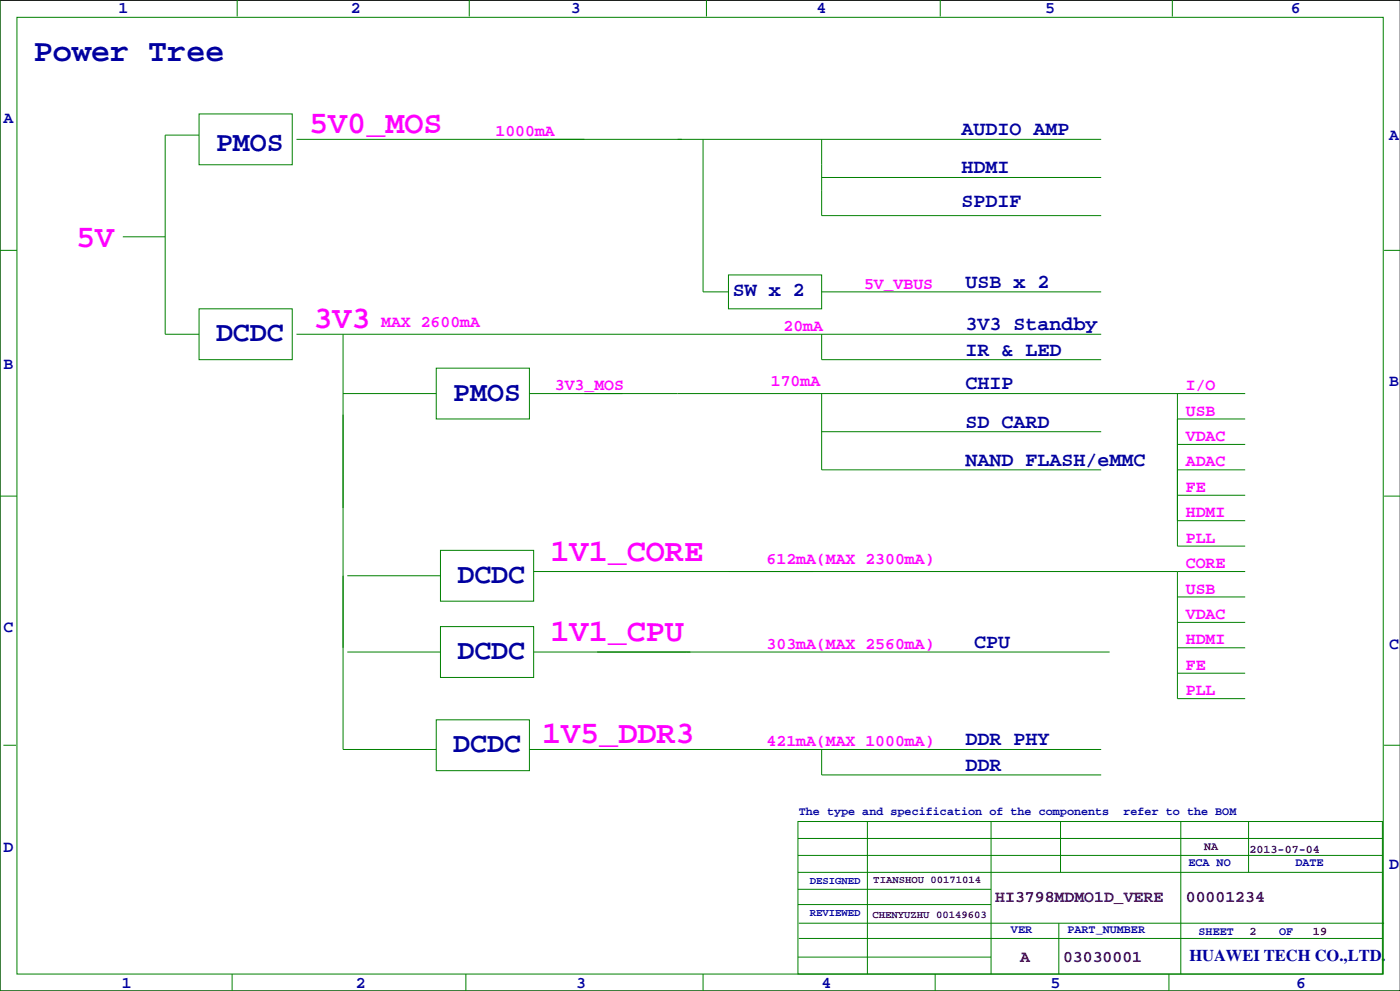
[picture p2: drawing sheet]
<svg xmlns="http://www.w3.org/2000/svg" width="420mm" height="297mm" viewBox="0 0 420 297" stroke-linecap="round" stroke-linejoin="round" font-family="sans-serif">
<defs><g id="words">
<text font-size="9.5" fill="#0000a0" x="10.2" y="18.2">Power Tree</text>
<g font-size="9.5" fill="#f0f">
<text x="92.7" y="39.8">5V0_MOS</text>
<text x="22.9" y="74.1">5V</text>
<text x="94" y="98.2">3V3</text>
<text x="165.1" y="168.1">1V1_CORE</text>
<text x="165.1" y="192.2">1V1_CPU</text>
<text x="162.6" y="222.7">1V5_DDR3</text>
</g>
<g font-size="8.5" fill="#0000a0">
<text x="64.8" y="45.1">PMOS</text>
<text x="64.8" y="102.3">DCDC</text>
<text x="135.9" y="120">PMOS</text>
<text x="137.2" y="174.7">DCDC</text>
<text x="137.2" y="197.5">DCDC</text>
<text x="135.9" y="225.5">DCDC</text>
</g>
<g font-size="6" fill="#0000a0">
<text x="288.3" y="40.5">AUDIO AMP</text>
<text x="288.3" y="52">HDMI</text>
<text x="288.3" y="62.1">SPDIF</text>
<text x="219.7" y="88.8">SW x 2</text>
<text x="289.6" y="86.3">USB x 2</text>
<text x="289.6" y="99">3V3 Standby</text>
<text x="289.6" y="106.6">IR &amp; LED</text>
<text x="289.6" y="116.7">CHIP</text>
<text x="289.6" y="128.2">SD CARD</text>
<text x="289.6" y="139.6">NAND FLASH/eMMC</text>
<text x="292.1" y="194.2">CPU</text>
<text x="289.6" y="223.4">DDR PHY</text>
<text x="289.6" y="231">DDR</text>
</g>
<g font-size="4.9" fill="#0000a0">
<text x="35.6" y="3.9">1</text>
<text x="105.2" y="3.9">2</text>
<text x="171.2" y="3.9">3</text>
<text x="244.9" y="3.9">4</text>
<text x="313.4" y="3.9">5</text>
<text x="387.1" y="3.9">6</text>
<text x="1" y="36.9">A</text>
<text x="416.6" y="42">A</text>
<text x="1" y="110.6">B</text>
<text x="416.6" y="115.7">B</text>
<text x="1" y="189.3">C</text>
<text x="416.6" y="194.4">C</text>
<text x="1" y="255.4">D</text>
<text x="416.6" y="260.5">D</text>
<text x="356.6" y="288">HUAWEI TECH CO.,LTD.</text>
<text x="36.6" y="296">1</text>
<text x="106.7" y="296">2</text>
<text x="172.7" y="296">3</text>
<text x="246.4" y="296">4</text>
<text x="315" y="296">5</text>
<text x="388.6" y="296">6</text>
</g>
<g font-size="4.9" fill="#f0f">
<text x="148.6" y="40.8">1000mA</text>
<text x="259.1" y="86.5">5V_VBUS</text>
<text x="114.3" y="97.9">MAX 2600mA</text>
<text x="234.9" y="99.2">20mA</text>
<text x="166.4" y="117">3V3_MOS</text>
<text x="231.1" y="115.7">170mA</text>
<text x="355.6" y="117">I/O</text>
<text x="355.6" y="124.6">USB</text>
<text x="355.6" y="132.2">VDAC</text>
<text x="355.6" y="139.8">ADAC</text>
<text x="355.6" y="147.4">FE</text>
<text x="355.6" y="155.1">HDMI</text>
<text x="355.6" y="162.7">PLL</text>
<text x="229.9" y="169">612mA(MAX 2300mA)</text>
<text x="355.6" y="170.3">CORE</text>
<text x="355.6" y="177.9">USB</text>
<text x="355.6" y="185.5">VDAC</text>
<text x="229.9" y="194.4">303mA(MAX 2560mA)</text>
<text x="355.6" y="193.2">HDMI</text>
<text x="355.6" y="200.8">FE</text>
<text x="355.6" y="208.4">PLL</text>
<text x="229.9" y="223.6">421mA(MAX 1000mA)</text>
</g>
<g font-size="4.9" fill="#400040">
<text x="298.5" y="270.5">HI3798MDMO1D_VERE</text>
<text x="355.6" y="270.5">00001234</text>
<text x="305.9" y="288.3">A</text>
<text x="318.8" y="288.3">03030001</text>
</g>
<g font-size="3.5" fill="#0000a0">
<text x="239.5" y="244.2">The type and specification of the components</text>
<text x="336.9" y="244.2">refer to the BOM</text>
<text x="356.4" y="259.4">ECA NO</text>
<text x="388.5" y="259.4">DATE</text>
<text x="303.1" y="279.7">VER</text>
<text x="320.1" y="279.7">PART_NUMBER</text>
<text x="359.4" y="280.3">SHEET</text>
<text x="383.5" y="280.3">OF</text>
</g>
<g font-size="3.5" fill="#400040">
<text x="361.1" y="254.9">NA</text>
<text x="374.6" y="255.7">2013-07-04</text>
<text x="374.6" y="280.3">2</text>
<text x="393.7" y="280.3">19</text>
</g>
<g font-size="3.2" fill="#0000a0">
<text x="242.8" y="264.9">DESIGNED</text>
<text x="242.8" y="274.5">REVIEWED</text>
</g>
<g font-size="3.2" fill="#400040">
<text x="261.9" y="264.7">TIANSHOU 00171014</text>
<text x="261.6" y="275.1">CHENYUZHU 00149603</text>
</g>
</g></defs>
<path d="M419.9 .1h-419.9v296.9h419.9" fill="none" stroke="#000" stroke-width=".3"/>
<g fill="none" stroke="#008000" stroke-width=".3">
<path d="M0 -.1v297.1h419.9M71.1 0v4.9M140.7 0v4.9M211.8 0v4.9M281.9 0v4.9M351.5 0v4.9M5.1 5.2h409.7v286.8h-409.7zM59.7 34.1h27.9v15.3h-27.9zM59.7 40.5h-10.2v59.7h10.2M88.9 41.8h241.3M210.8 41.8v45.7h7.6M246.4 41.8v22.8h83.8"/>
<path d="M246.4 53.2h83.8M0 75h5.1M36.8 71h12.7M415 75h4.9M59.7 92.6h27.9v15.2h-27.9zM218.4 82.4h28v10.2h-28zM246.4 87.5h83.8M88.9 100.2h241.3M102.9 100.2v124.4h27.9M102.9 118h27.9M130.8 110.3h27.9v15.3h-27.9zM158.7 118h214.7"/>
<path d="M246.4 118v22.8h83.8M246.4 100.2v7.6h83.8M353.1 118v45.7h20.3M246.4 129.4h83.8M353.1 125.6h20.3M353.1 133.2h20.3M0 148.7h5.1M353.1 140.8h20.3M353.1 148.4h20.3M353.1 156.1h20.3M415 148.7h4.9M104.1 172.6h28"/>
<path d="M132.1 165h27.9v15.2h-27.9zM160 171.3h213.4M353.1 171.3v38.1h20.3M353.1 178.9h20.3M104.1 195.4h28M132.1 187.8h27.9v15.3h-27.9zM160 195.4h172.7M353.1 194.2h20.3M353.1 186.5h20.3M130.8 215.8h27.9v15.2h-27.9zM353.1 201.8h20.3M1 223.4h3.8"/>
<path d="M158.7 224.6h171.5M246.4 224.6v7.7h83.8M415 223.4h4.9M239.3 246.2h175.2v45.8h-175.2zM239.3 251.3h175.2M239.3 256.4h175.2M260.1 246.2v45.8M297.2 246.2v45.8M318 246.2v15.3M354.1 246.2v45.8M374.4 246.2v15.3M239.3 266.6h57.9"/>
<path d="M239.3 261.5h175.2M239.3 271.1h57.9M239.5 276.7h175.5M317.5 276.7v15.3M69.6 292v5M139.7 292v5M210.8 292v5M239.3 286.9h57.9M239.5 281.3h175M280.4 292v5M350.5 292v5M383.5 287.4h.1"/>
</g>
<use href="#words"/>
</svg>
